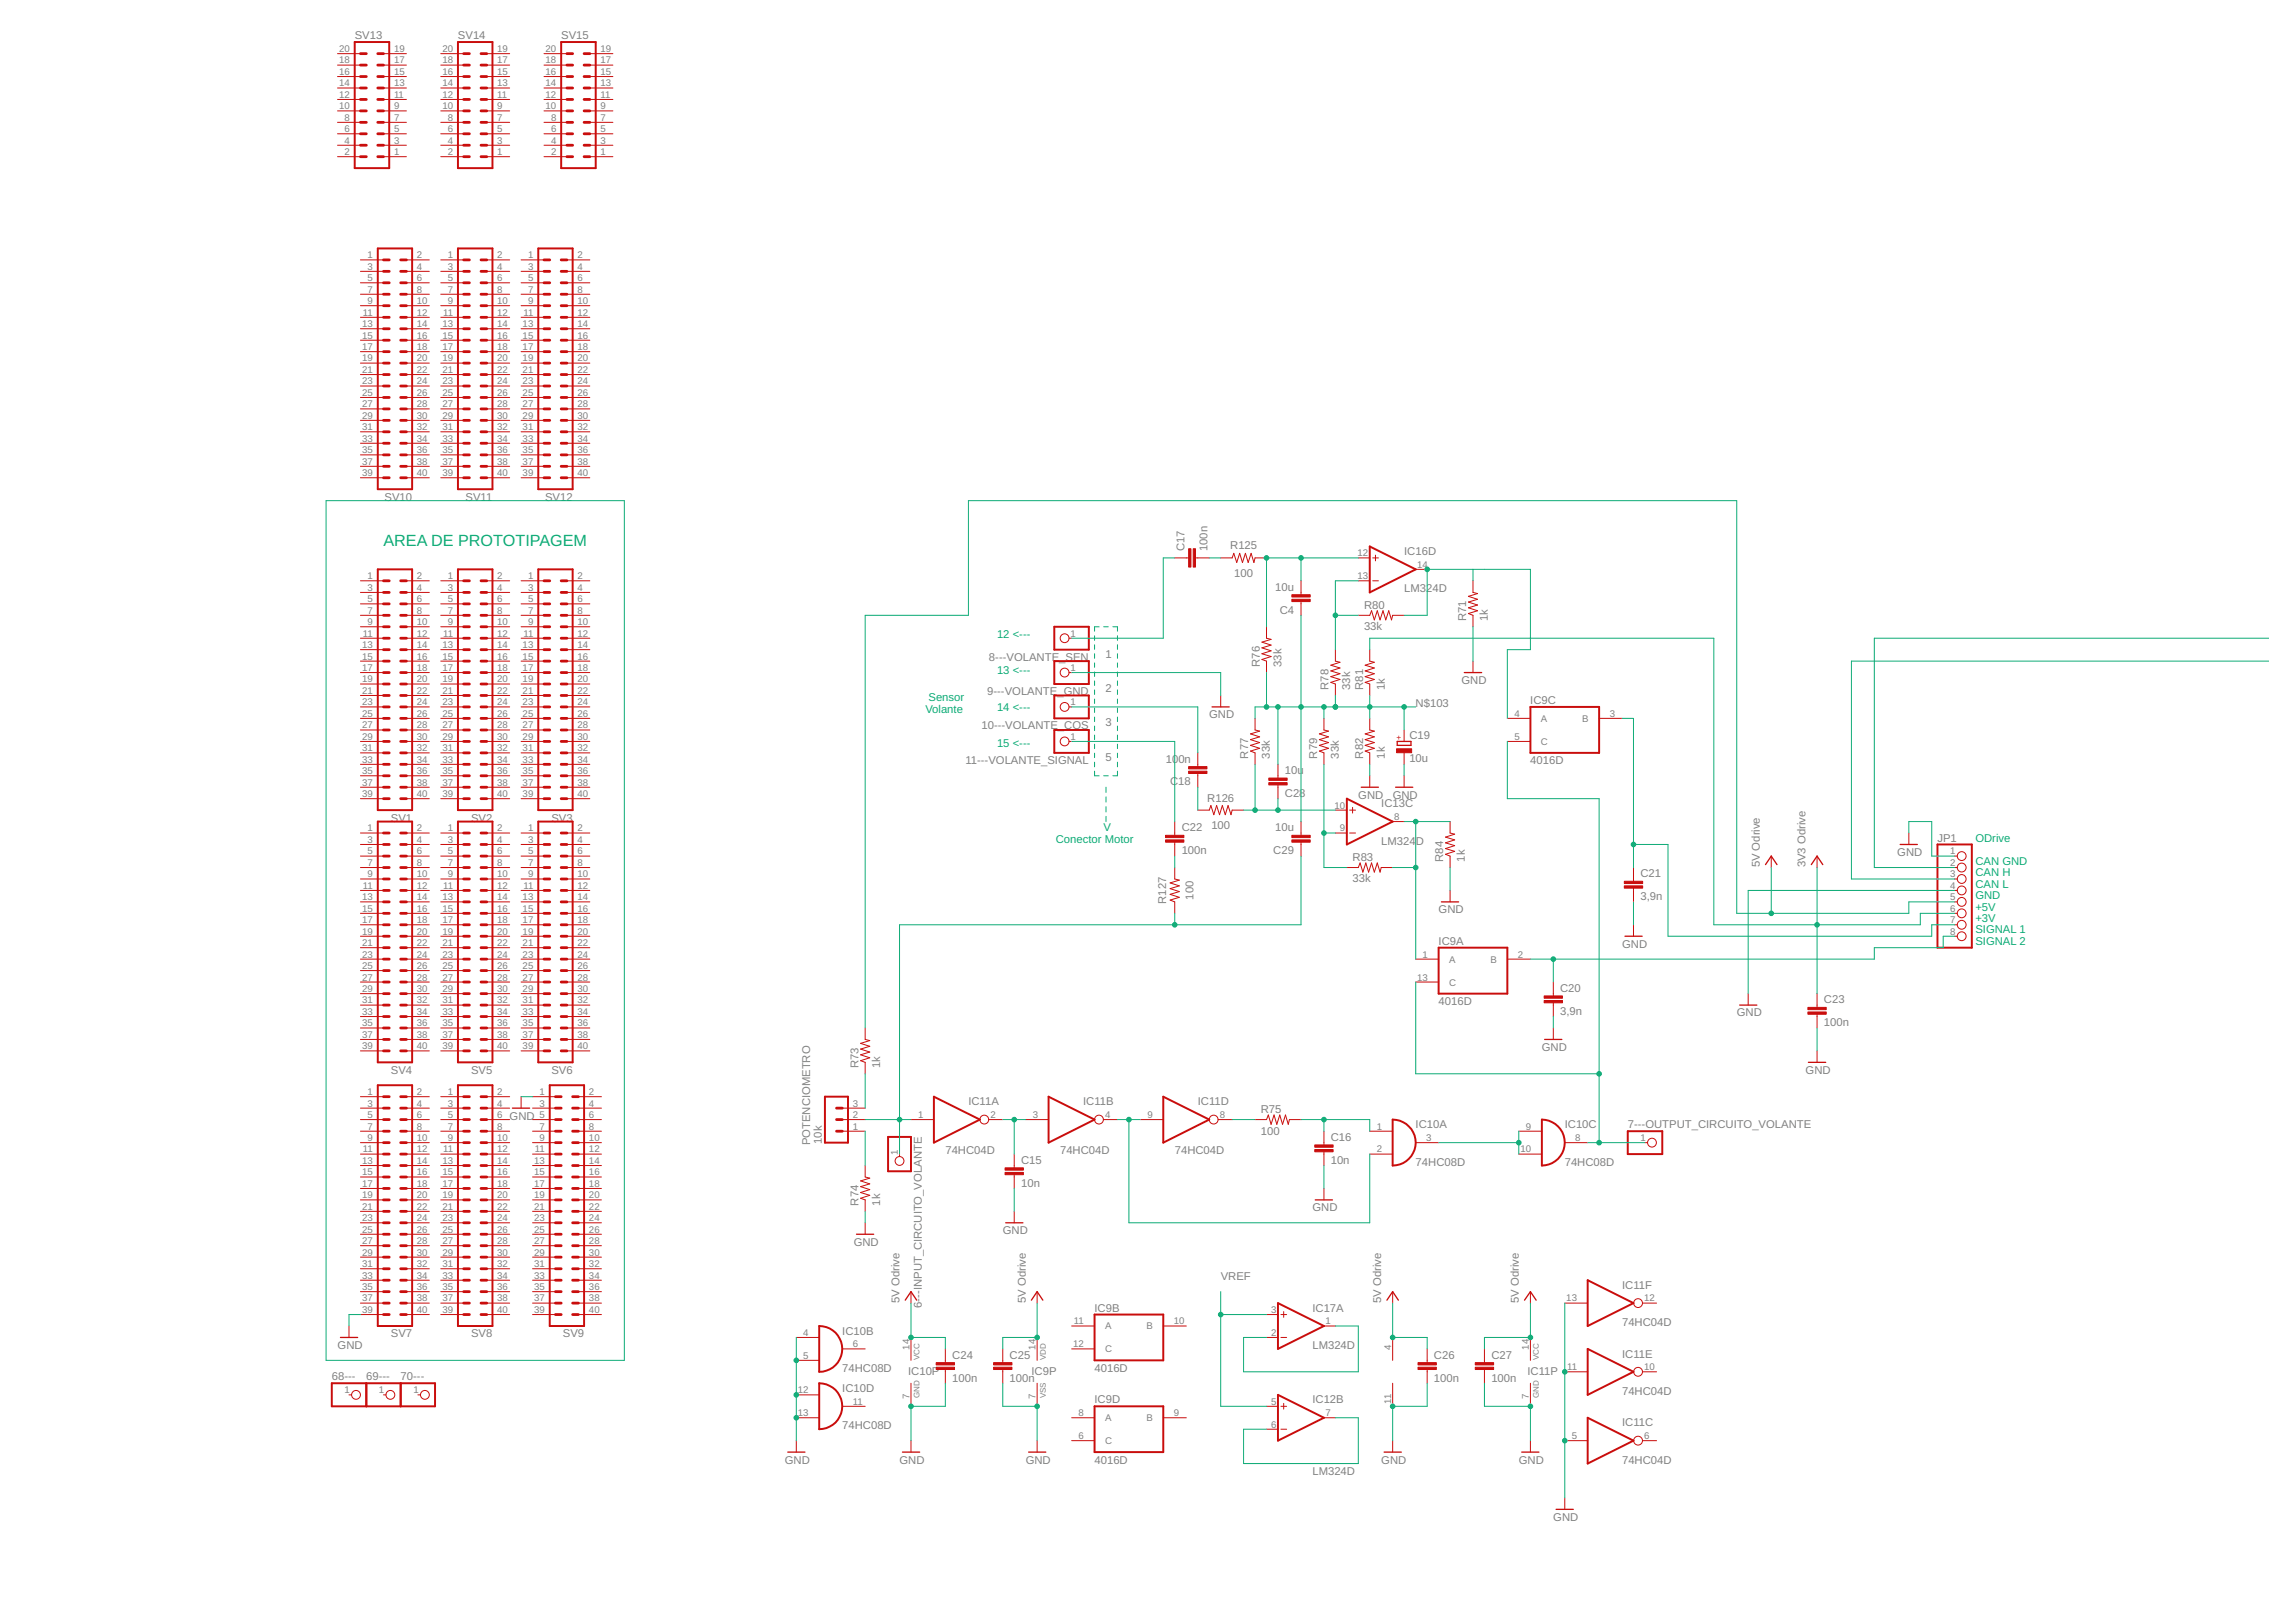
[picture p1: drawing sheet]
<svg xmlns="http://www.w3.org/2000/svg" width="297mm" height="210mm" viewBox="0 0 297 210" stroke-linecap="round" stroke-linejoin="round" font-family="sans-serif">
<defs><g id="words">
<text font-size="2.1" fill="#0dab76" x="49.6" y="70.7">AREA DE PROTOTIPAGEM</text>
<g font-size="1.5" fill="#808080">
<text x="45.9" y="5">SV13</text>
<text x="59.3" y="5">SV14</text>
<text x="72.6" y="5">SV15</text>
<text x="49.7" y="64.8">SV10</text>
<text x="60.2" y="64.8">SV11</text>
<text x="70.5" y="64.8">SV12</text>
<text x="153.2" y="71.3" transform="rotate(-90 153.2 71.3)">C17</text>
<text x="156.2" y="71.3" transform="rotate(-90 156.2 71.3)">100n</text>
<text x="159.2" y="71.1">R125</text>
<text x="181.7" y="71.8">IC16D</text>
<text x="159.7" y="74.6">100</text>
<text x="165" y="76.4">10u</text>
<text x="181.7" y="76.7">LM324D</text>
<text x="165.6" y="79.4">C4</text>
<text x="176.5" y="81.6">33k</text>
<text x="176.5" y="78.7">R80</text>
<text x="189.7" y="80.4" transform="rotate(-90 189.7 80.4)">R71</text>
<text x="192.5" y="80.4" transform="rotate(-90 192.5 80.4)">1k</text>
<text x="127.7" y="89.9">9---VOLANTE_GND</text>
<text x="127.9" y="85.5">8---VOLANTE_SEN</text>
<text x="143" y="85.1">1</text>
<text x="143" y="89.6">2</text>
<text x="163" y="86.3" transform="rotate(-90 163 86.3)">R76</text>
<text x="165.8" y="86.3" transform="rotate(-90 165.8 86.3)">33k</text>
<text x="171.9" y="89.3" transform="rotate(-90 171.9 89.3)">R78</text>
<text x="174.7" y="89.3" transform="rotate(-90 174.7 89.3)">33k</text>
<text x="176.3" y="89.3" transform="rotate(-90 176.3 89.3)">R81</text>
<text x="179.1" y="89.3" transform="rotate(-90 179.1 89.3)">1k</text>
<text x="189.1" y="88.5">GND</text>
<text x="127" y="94.4">10---VOLANTE_COS</text>
<text x="143" y="94">3</text>
<text x="156.4" y="93">GND</text>
<text x="182.3" y="95.7">C19</text>
<text x="183.1" y="91.5">N$103</text>
<text x="198" y="91.1">IC9C</text>
<text x="124.9" y="98.8">11---VOLANTE_SIGNAL</text>
<text x="143" y="98.5">5</text>
<text x="150.8" y="98.7">100n</text>
<text x="151.4" y="101.7">C18</text>
<text x="161.5" y="98.2" transform="rotate(-90 161.5 98.2)">R77</text>
<text x="164.3" y="98.2" transform="rotate(-90 164.3 98.2)">33k</text>
<text x="166.2" y="100.2">10u</text>
<text x="170.4" y="98.2" transform="rotate(-90 170.4 98.2)">R79</text>
<text x="173.2" y="98.2" transform="rotate(-90 173.2 98.2)">33k</text>
<text x="176.3" y="98.2" transform="rotate(-90 176.3 98.2)">R82</text>
<text x="179.1" y="98.2" transform="rotate(-90 179.1 98.2)">1k</text>
<text x="182.3" y="98.6">10u</text>
<text x="198" y="98.9">4016D</text>
<text x="50.6" y="106.3">SV1</text>
<text x="61" y="106.3">SV2</text>
<text x="71.3" y="106.3">SV3</text>
<text x="152.9" y="107.6">C22</text>
<text x="156.2" y="103.7">R126</text>
<text x="156.7" y="107.3">100</text>
<text x="165" y="107.6">10u</text>
<text x="166.2" y="103.1">C28</text>
<text x="175.7" y="103.4">GND</text>
<text x="178.7" y="104.5">IC13C</text>
<text x="180.2" y="103.4">GND</text>
<text x="152.9" y="110.6">100n</text>
<text x="164.7" y="110.6">C29</text>
<text x="175" y="111.4">R83</text>
<text x="178.7" y="109.3">LM324</text>
<text x="183.2" y="109.3">D</text>
<text x="186.7" y="111.5" transform="rotate(-90 186.7 111.5)">R84</text>
<text x="189.5" y="111.5" transform="rotate(-90 189.5 111.5)">1k</text>
<text x="212.2" y="113.5">C21</text>
<text x="227.7" y="112.3" transform="rotate(-90 227.7 112.3)">5V Odrive</text>
<text x="233.6" y="112.3" transform="rotate(-90 233.6 112.3)">3V3 Odrive</text>
<text x="245.5" y="110.8">GND</text>
<text x="250.7" y="108.9">JP1</text>
<text x="150.9" y="117" transform="rotate(-90 150.9 117)">R127</text>
<text x="154.4" y="116.4" transform="rotate(-90 154.4 116.4)">100</text>
<text x="175" y="114.2">33k</text>
<text x="186.1" y="118.2">GND</text>
<text x="212.2" y="116.5">3,9n</text>
<text x="186.1" y="122.3">IC9A</text>
<text x="209.9" y="122.6">GND</text>
<text x="186.1" y="130.1">4016D</text>
<text x="201.8" y="131.3">3,9n</text>
<text x="201.8" y="128.4">C20</text>
<text x="224.7" y="131.5">GND</text>
<text x="236" y="129.8">C23</text>
<text x="199.5" y="136">GND</text>
<text x="236" y="132.8">100n</text>
<text x="50.6" y="139">SV4</text>
<text x="61" y="139">SV5</text>
<text x="71.3" y="139">SV6</text>
<text x="111" y="138.2" transform="rotate(-90 111 138.2)">R73</text>
<text x="113.9" y="138.2" transform="rotate(-90 113.9 138.2)">1k</text>
<text x="125.3" y="143">IC11A</text>
<text x="140.1" y="143">IC11B</text>
<text x="155" y="143">IC11D</text>
<text x="233.6" y="139">GND</text>
<text x="65.9" y="144.9">GND</text>
<text x="104.8" y="148.2" transform="rotate(-90 104.8 148.2)">POTENCIOMETRO</text>
<text x="106.3" y="148" transform="rotate(-90 106.3 148)">10k</text>
<text x="122.3" y="149.3">74HC04D</text>
<text x="137.1" y="149.3">74HC04D</text>
<text x="152" y="149.3">74HC04D</text>
<text x="163.1" y="146.8">100</text>
<text x="163.1" y="144">R75</text>
<text x="172.2" y="147.6">C16</text>
<text x="183.1" y="146">IC10A</text>
<text x="202.4" y="146">IC10C</text>
<text x="210.6" y="146">7---OUTPUT_CIRCUITO_VOLANTE</text>
<text x="132.1" y="153.6">10n</text>
<text x="132.1" y="150.6">C15</text>
<text x="172.2" y="150.6">10n</text>
<text x="183.1" y="150.8">74HC08D</text>
<text x="202.4" y="150.8">74HC08D</text>
<text x="110.4" y="161.2">GND</text>
<text x="111" y="156" transform="rotate(-90 111 156)">R74</text>
<text x="113.9" y="156" transform="rotate(-90 113.9 156)">1k</text>
<text x="129.7" y="159.7">GND</text>
<text x="169.8" y="156.8">GND</text>
<text x="157.9" y="165.7">VREF</text>
<text x="209.9" y="166.8">IC11F</text>
<text x="50.6" y="173.1">SV7</text>
<text x="61" y="173.1">SV8</text>
<text x="72.8" y="173.1">SV9</text>
<text x="109" y="172.7">IC10B</text>
<text x="116.4" y="168.6" transform="rotate(-90 116.4 168.6)">5V Odrive</text>
<text x="119.3" y="169.2" transform="rotate(-90 119.3 169.2)">6---INPUT_CIRCUITO_VOLANTE</text>
<text x="132.7" y="168.6" transform="rotate(-90 132.7 168.6)">5V Odrive</text>
<text x="141.6" y="169.7">IC9B</text>
<text x="169.8" y="169.7">IC17A</text>
<text x="178.7" y="168.6" transform="rotate(-90 178.7 168.6)">5V Odrive</text>
<text x="196.5" y="168.6" transform="rotate(-90 196.5 168.6)">5V Odrive</text>
<text x="209.9" y="171.6">74HC04D</text>
<text x="42.9" y="178.6">68---</text>
<text x="43.7" y="174.6">GND</text>
<text x="47.4" y="178.6">69---</text>
<text x="51.8" y="178.6">70---</text>
<text x="109" y="177.5">74HC08D</text>
<text x="117.5" y="177.9">IC10P</text>
<text x="123.2" y="178.8">100n</text>
<text x="123.2" y="175.8">C24</text>
<text x="130.6" y="178.8">100n</text>
<text x="130.6" y="175.8">C25</text>
<text x="133.4" y="177.9">IC9P</text>
<text x="141.6" y="177.5">4016D</text>
<text x="169.8" y="174.6">LM324D</text>
<text x="185.5" y="178.8">100n</text>
<text x="185.5" y="175.8">C26</text>
<text x="192.9" y="178.8">100n</text>
<text x="192.9" y="175.8">C27</text>
<text x="197.6" y="177.9">IC11P</text>
<text x="209.9" y="175.7">IC11E</text>
<text x="109" y="184.9">74HC08D</text>
<text x="109" y="180.1">IC10D</text>
<text x="141.6" y="181.6">IC9D</text>
<text x="169.8" y="181.6">IC12B</text>
<text x="209.9" y="180.5">74HC04D</text>
<text x="209.9" y="184.6">IC11C</text>
<text x="101.5" y="189.4">GND</text>
<text x="116.4" y="189.4">GND</text>
<text x="132.7" y="189.4">GND</text>
<text x="141.6" y="189.4">4016D</text>
<text x="169.8" y="190.9">LM324D</text>
<text x="178.7" y="189.4">GND</text>
<text x="196.5" y="189.4">GND</text>
<text x="209.9" y="189.4">74HC04D</text>
<text x="200.9" y="196.8">GND</text>
</g>
<g font-size="1.5" fill="#0dab76">
<text x="129" y="82.6">12 &lt;---</text>
<text x="129" y="87.3">13 &lt;---</text>
<text x="119.7" y="92.2">Volante</text>
<text x="120.1" y="90.7">Sensor</text>
<text x="129" y="92">14 &lt;---</text>
<text x="129" y="96.7">15 &lt;---</text>
<text x="142.7" y="107.5">V</text>
<text x="136.6" y="109.1">Conector Motor</text>
<text x="255.6" y="108.9">ODrive</text>
<text x="255.6" y="113.4">CAN H</text>
<text x="255.6" y="111.9">CAN GND</text>
<text x="255.6" y="116.3">GND</text>
<text x="255.6" y="114.9">CAN L</text>
<text x="255.6" y="117.8">+5V</text>
<text x="255.6" y="119.3">+3V</text>
<text x="255.6" y="120.8">SIGNAL 1</text>
<text x="255.6" y="122.3">SIGNAL 2</text>
</g>
<g font-size="1.2" fill="#808080">
<text x="43.9" y="11.2">14</text>
<text x="43.9" y="9.7">16</text>
<text x="43.9" y="8.2">18</text>
<text x="43.9" y="6.7">20</text>
<text x="51" y="11.2">13</text>
<text x="51" y="9.7">15</text>
<text x="51" y="8.2">17</text>
<text x="51" y="6.7">19</text>
<text x="57.2" y="11.2">14</text>
<text x="57.2" y="9.7">16</text>
<text x="57.2" y="8.2">18</text>
<text x="57.2" y="6.7">20</text>
<text x="64.3" y="11.2">13</text>
<text x="64.3" y="9.7">15</text>
<text x="64.3" y="8.2">17</text>
<text x="64.3" y="6.7">19</text>
<text x="70.6" y="11.2">14</text>
<text x="70.6" y="9.7">16</text>
<text x="70.6" y="8.2">18</text>
<text x="70.6" y="6.7">20</text>
<text x="77.7" y="11.2">13</text>
<text x="77.7" y="9.7">15</text>
<text x="77.7" y="8.2">17</text>
<text x="77.7" y="6.7">19</text>
<text x="43.9" y="14.1">10</text>
<text x="43.9" y="12.7">12</text>
<text x="44.6" y="17.1">6</text>
<text x="44.6" y="15.6">8</text>
<text x="51" y="17.1">5</text>
<text x="51" y="15.6">7</text>
<text x="51" y="14.1">9</text>
<text x="51" y="12.7">11</text>
<text x="57.2" y="14.1">10</text>
<text x="57.2" y="12.7">12</text>
<text x="57.9" y="17.1">6</text>
<text x="57.9" y="15.6">8</text>
<text x="64.3" y="17.1">5</text>
<text x="64.3" y="15.6">7</text>
<text x="64.3" y="14.1">9</text>
<text x="64.3" y="12.7">11</text>
<text x="70.6" y="14.1">10</text>
<text x="70.6" y="12.7">12</text>
<text x="71.3" y="17.1">6</text>
<text x="71.3" y="15.6">8</text>
<text x="77.7" y="17.1">5</text>
<text x="77.7" y="15.6">7</text>
<text x="77.7" y="14.1">9</text>
<text x="77.7" y="12.7">11</text>
<text x="44.6" y="20.1">2</text>
<text x="44.6" y="18.6">4</text>
<text x="51" y="20.1">1</text>
<text x="51" y="18.6">3</text>
<text x="57.9" y="20.1">2</text>
<text x="57.9" y="18.6">4</text>
<text x="64.3" y="20.1">1</text>
<text x="64.3" y="18.6">3</text>
<text x="71.3" y="20.1">2</text>
<text x="71.3" y="18.6">4</text>
<text x="77.7" y="20.1">1</text>
<text x="77.7" y="18.6">3</text>
<text x="47.5" y="33.4">1</text>
<text x="47.5" y="34.9">3</text>
<text x="53.9" y="33.4">2</text>
<text x="53.9" y="34.9">4</text>
<text x="57.9" y="33.4">1</text>
<text x="57.9" y="34.9">3</text>
<text x="64.3" y="33.4">2</text>
<text x="64.3" y="34.9">4</text>
<text x="68.3" y="33.4">1</text>
<text x="68.3" y="34.9">3</text>
<text x="74.7" y="33.4">2</text>
<text x="74.7" y="34.9">4</text>
<text x="47" y="40.8">11</text>
<text x="47.5" y="36.4">5</text>
<text x="47.5" y="37.9">7</text>
<text x="47.5" y="39.4">9</text>
<text x="53.9" y="36.4">6</text>
<text x="53.9" y="37.9">8</text>
<text x="53.9" y="39.4">10</text>
<text x="53.9" y="40.8">12</text>
<text x="57.3" y="40.8">11</text>
<text x="57.9" y="36.4">5</text>
<text x="57.9" y="37.9">7</text>
<text x="57.9" y="39.4">9</text>
<text x="64.3" y="36.4">6</text>
<text x="64.3" y="37.9">8</text>
<text x="64.3" y="39.4">10</text>
<text x="64.3" y="40.8">12</text>
<text x="67.7" y="40.8">11</text>
<text x="68.3" y="36.4">5</text>
<text x="68.3" y="37.9">7</text>
<text x="68.3" y="39.4">9</text>
<text x="74.7" y="36.4">6</text>
<text x="74.7" y="37.9">8</text>
<text x="74.7" y="39.4">10</text>
<text x="74.7" y="40.8">12</text>
<text x="46.8" y="42.3">13</text>
<text x="46.8" y="43.8">15</text>
<text x="46.8" y="45.3">17</text>
<text x="46.8" y="46.8">19</text>
<text x="53.9" y="42.3">14</text>
<text x="53.9" y="43.8">16</text>
<text x="53.9" y="45.3">18</text>
<text x="53.9" y="46.8">20</text>
<text x="57.2" y="42.3">13</text>
<text x="57.2" y="43.8">15</text>
<text x="57.2" y="45.3">17</text>
<text x="57.2" y="46.8">19</text>
<text x="64.3" y="42.3">14</text>
<text x="64.3" y="43.8">16</text>
<text x="64.3" y="45.3">18</text>
<text x="64.3" y="46.8">20</text>
<text x="67.6" y="42.3">13</text>
<text x="67.6" y="43.8">15</text>
<text x="67.6" y="45.3">17</text>
<text x="67.6" y="46.8">19</text>
<text x="74.7" y="42.3">14</text>
<text x="74.7" y="43.8">16</text>
<text x="74.7" y="45.3">18</text>
<text x="74.7" y="46.8">20</text>
<text x="46.8" y="48.3">21</text>
<text x="46.8" y="49.7">23</text>
<text x="46.8" y="51.2">25</text>
<text x="46.8" y="52.7">27</text>
<text x="53.9" y="48.3">22</text>
<text x="53.9" y="49.7">24</text>
<text x="53.9" y="51.2">26</text>
<text x="53.9" y="52.7">28</text>
<text x="57.2" y="48.3">21</text>
<text x="57.2" y="49.7">23</text>
<text x="57.2" y="51.2">25</text>
<text x="57.2" y="52.7">27</text>
<text x="64.3" y="48.3">22</text>
<text x="64.3" y="49.7">24</text>
<text x="64.3" y="51.2">26</text>
<text x="64.3" y="52.7">28</text>
<text x="67.6" y="48.3">21</text>
<text x="67.6" y="49.7">23</text>
<text x="67.6" y="51.2">25</text>
<text x="67.6" y="52.7">27</text>
<text x="74.7" y="48.3">22</text>
<text x="74.7" y="49.7">24</text>
<text x="74.7" y="51.2">26</text>
<text x="74.7" y="52.7">28</text>
<text x="46.8" y="54.2">29</text>
<text x="46.8" y="55.7">31</text>
<text x="46.8" y="57.2">33</text>
<text x="46.8" y="58.6">35</text>
<text x="53.9" y="54.2">30</text>
<text x="53.9" y="55.7">32</text>
<text x="53.9" y="57.2">34</text>
<text x="53.9" y="58.6">36</text>
<text x="57.2" y="54.2">29</text>
<text x="57.2" y="55.7">31</text>
<text x="57.2" y="57.2">33</text>
<text x="57.2" y="58.6">35</text>
<text x="64.3" y="54.2">30</text>
<text x="64.3" y="55.7">32</text>
<text x="64.3" y="57.2">34</text>
<text x="64.3" y="58.6">36</text>
<text x="67.6" y="54.2">29</text>
<text x="67.6" y="55.7">31</text>
<text x="67.6" y="57.2">33</text>
<text x="67.6" y="58.6">35</text>
<text x="74.7" y="54.2">30</text>
<text x="74.7" y="55.7">32</text>
<text x="74.7" y="57.2">34</text>
<text x="74.7" y="58.6">36</text>
<text x="46.8" y="60.1">37</text>
<text x="46.8" y="61.6">39</text>
<text x="53.9" y="60.1">38</text>
<text x="53.9" y="61.6">40</text>
<text x="57.2" y="60.1">37</text>
<text x="57.2" y="61.6">39</text>
<text x="64.3" y="60.1">38</text>
<text x="64.3" y="61.6">40</text>
<text x="67.6" y="60.1">37</text>
<text x="67.6" y="61.6">39</text>
<text x="74.7" y="60.1">38</text>
<text x="74.7" y="61.6">40</text>
<text x="175.6" y="72">12</text>
<text x="47.5" y="75">1</text>
<text x="47.5" y="76.4">3</text>
<text x="47.5" y="77.9">5</text>
<text x="53.9" y="75">2</text>
<text x="53.9" y="76.4">4</text>
<text x="53.9" y="77.9">6</text>
<text x="57.9" y="75">1</text>
<text x="57.9" y="76.4">3</text>
<text x="57.9" y="77.9">5</text>
<text x="64.3" y="75">2</text>
<text x="64.3" y="76.4">4</text>
<text x="64.3" y="77.9">6</text>
<text x="68.3" y="75">1</text>
<text x="68.3" y="76.4">3</text>
<text x="68.3" y="77.9">5</text>
<text x="74.7" y="75">2</text>
<text x="74.7" y="76.4">4</text>
<text x="74.7" y="77.9">6</text>
<text x="175.6" y="75">13</text>
<text x="183.4" y="73.5">14</text>
<text x="46.8" y="83.9">13</text>
<text x="47" y="82.4">11</text>
<text x="47.5" y="79.4">7</text>
<text x="47.5" y="80.9">9</text>
<text x="53.9" y="79.4">8</text>
<text x="53.9" y="80.9">10</text>
<text x="53.9" y="82.4">12</text>
<text x="53.9" y="83.9">14</text>
<text x="57.2" y="83.9">13</text>
<text x="57.3" y="82.4">11</text>
<text x="57.9" y="79.4">7</text>
<text x="57.9" y="80.9">9</text>
<text x="64.3" y="79.4">8</text>
<text x="64.3" y="80.9">10</text>
<text x="64.3" y="82.4">12</text>
<text x="64.3" y="83.9">14</text>
<text x="67.6" y="83.9">13</text>
<text x="67.7" y="82.4">11</text>
<text x="68.3" y="79.4">7</text>
<text x="68.3" y="80.9">9</text>
<text x="74.7" y="79.4">8</text>
<text x="74.7" y="80.9">10</text>
<text x="74.7" y="82.4">12</text>
<text x="74.7" y="83.9">14</text>
<text x="138.5" y="82.4">1</text>
<text x="46.8" y="85.3">15</text>
<text x="46.8" y="86.8">17</text>
<text x="46.8" y="88.3">19</text>
<text x="46.8" y="89.8">21</text>
<text x="53.9" y="85.3">16</text>
<text x="53.9" y="86.8">18</text>
<text x="53.9" y="88.3">20</text>
<text x="53.9" y="89.8">22</text>
<text x="57.2" y="85.3">15</text>
<text x="57.2" y="86.8">17</text>
<text x="57.2" y="88.3">19</text>
<text x="57.2" y="89.8">21</text>
<text x="64.3" y="85.3">16</text>
<text x="64.3" y="86.8">18</text>
<text x="64.3" y="88.3">20</text>
<text x="64.3" y="89.8">22</text>
<text x="67.6" y="85.3">15</text>
<text x="67.6" y="86.8">17</text>
<text x="67.6" y="88.3">19</text>
<text x="67.6" y="89.8">21</text>
<text x="74.7" y="85.3">16</text>
<text x="74.7" y="86.8">18</text>
<text x="74.7" y="88.3">20</text>
<text x="74.7" y="89.8">22</text>
<text x="138.5" y="86.8">1</text>
<text x="46.8" y="91.3">23</text>
<text x="46.8" y="92.8">25</text>
<text x="46.8" y="94.3">27</text>
<text x="46.8" y="95.7">29</text>
<text x="53.9" y="91.3">24</text>
<text x="53.9" y="92.8">26</text>
<text x="53.9" y="94.3">28</text>
<text x="53.9" y="95.7">30</text>
<text x="57.2" y="91.3">23</text>
<text x="57.2" y="92.8">25</text>
<text x="57.2" y="94.3">27</text>
<text x="57.2" y="95.7">29</text>
<text x="64.3" y="91.3">24</text>
<text x="64.3" y="92.8">26</text>
<text x="64.3" y="94.3">28</text>
<text x="64.3" y="95.7">30</text>
<text x="67.6" y="91.3">23</text>
<text x="67.6" y="92.8">25</text>
<text x="67.6" y="94.3">27</text>
<text x="67.6" y="95.7">29</text>
<text x="74.7" y="91.3">24</text>
<text x="74.7" y="92.8">26</text>
<text x="74.7" y="94.3">28</text>
<text x="74.7" y="95.7">30</text>
<text x="138.5" y="91.3">1</text>
<text x="138.5" y="95.7">1</text>
<text x="195.9" y="92.8">4</text>
<text x="195.9" y="95.7">5</text>
<text x="199.3" y="93.4">A</text>
<text x="204.7" y="93.4">B</text>
<text x="208.2" y="92.8">3</text>
<text x="46.8" y="97.2">31</text>
<text x="46.8" y="98.7">33</text>
<text x="46.8" y="100.2">35</text>
<text x="46.8" y="101.7">37</text>
<text x="53.9" y="97.2">32</text>
<text x="53.9" y="98.7">34</text>
<text x="53.9" y="100.2">36</text>
<text x="53.9" y="101.7">38</text>
<text x="57.2" y="97.2">31</text>
<text x="57.2" y="98.7">33</text>
<text x="57.2" y="100.2">35</text>
<text x="57.2" y="101.7">37</text>
<text x="64.3" y="97.2">32</text>
<text x="64.3" y="98.7">34</text>
<text x="64.3" y="100.2">36</text>
<text x="64.3" y="101.7">38</text>
<text x="67.6" y="97.2">31</text>
<text x="67.6" y="98.7">33</text>
<text x="67.6" y="100.2">35</text>
<text x="67.6" y="101.7">37</text>
<text x="74.7" y="97.2">32</text>
<text x="74.7" y="98.7">34</text>
<text x="74.7" y="100.2">36</text>
<text x="74.7" y="101.7">38</text>
<text x="199.3" y="96.4">C</text>
<text x="46.8" y="103.2">39</text>
<text x="47.5" y="107.6">1</text>
<text x="53.9" y="103.2">40</text>
<text x="53.9" y="107.6">2</text>
<text x="57.2" y="103.2">39</text>
<text x="57.9" y="107.6">1</text>
<text x="64.3" y="103.2">40</text>
<text x="64.3" y="107.6">2</text>
<text x="67.6" y="103.2">39</text>
<text x="68.3" y="107.6">1</text>
<text x="74.7" y="103.2">40</text>
<text x="74.7" y="107.6">2</text>
<text x="172.6" y="104.6">10</text>
<text x="173.3" y="107.6">9</text>
<text x="180.4" y="106.1">8</text>
<text x="47.5" y="109.1">3</text>
<text x="47.5" y="110.6">5</text>
<text x="47.5" y="112.1">7</text>
<text x="47.5" y="113.5">9</text>
<text x="53.9" y="109.1">4</text>
<text x="53.9" y="110.6">6</text>
<text x="53.9" y="112.1">8</text>
<text x="53.9" y="113.5">10</text>
<text x="57.9" y="109.1">3</text>
<text x="57.9" y="110.6">5</text>
<text x="57.9" y="112.1">7</text>
<text x="57.9" y="113.5">9</text>
<text x="64.3" y="109.1">4</text>
<text x="64.3" y="110.6">6</text>
<text x="64.3" y="112.1">8</text>
<text x="64.3" y="113.5">10</text>
<text x="68.3" y="109.1">3</text>
<text x="68.3" y="110.6">5</text>
<text x="68.3" y="112.1">7</text>
<text x="68.3" y="113.5">9</text>
<text x="74.7" y="109.1">4</text>
<text x="74.7" y="110.6">6</text>
<text x="74.7" y="112.1">8</text>
<text x="74.7" y="113.5">10</text>
<text x="252.3" y="110.6">1</text>
<text x="252.3" y="112.1">2</text>
<text x="252.3" y="113.5">3</text>
<text x="46.8" y="116.5">13</text>
<text x="46.8" y="118">15</text>
<text x="46.8" y="119.5">17</text>
<text x="47" y="115">11</text>
<text x="53.9" y="115">12</text>
<text x="53.9" y="116.5">14</text>
<text x="53.9" y="118">16</text>
<text x="53.9" y="119.5">18</text>
<text x="57.2" y="116.5">13</text>
<text x="57.2" y="118">15</text>
<text x="57.2" y="119.5">17</text>
<text x="57.3" y="115">11</text>
<text x="64.3" y="115">12</text>
<text x="64.3" y="116.5">14</text>
<text x="64.3" y="118">16</text>
<text x="64.3" y="119.5">18</text>
<text x="67.6" y="116.5">13</text>
<text x="67.6" y="118">15</text>
<text x="67.6" y="119.5">17</text>
<text x="67.7" y="115">11</text>
<text x="74.7" y="115">12</text>
<text x="74.7" y="116.5">14</text>
<text x="74.7" y="118">16</text>
<text x="74.7" y="119.5">18</text>
<text x="252.3" y="115">4</text>
<text x="252.3" y="116.5">5</text>
<text x="252.3" y="118">6</text>
<text x="252.3" y="119.5">7</text>
<text x="46.8" y="121">19</text>
<text x="46.8" y="122.4">21</text>
<text x="46.8" y="123.9">23</text>
<text x="46.8" y="125.4">25</text>
<text x="53.9" y="121">20</text>
<text x="53.9" y="122.4">22</text>
<text x="53.9" y="123.9">24</text>
<text x="53.9" y="125.4">26</text>
<text x="57.2" y="121">19</text>
<text x="57.2" y="122.4">21</text>
<text x="57.2" y="123.9">23</text>
<text x="57.2" y="125.4">25</text>
<text x="64.3" y="121">20</text>
<text x="64.3" y="122.4">22</text>
<text x="64.3" y="123.9">24</text>
<text x="64.3" y="125.4">26</text>
<text x="67.6" y="121">19</text>
<text x="67.6" y="122.4">21</text>
<text x="67.6" y="123.9">23</text>
<text x="67.6" y="125.4">25</text>
<text x="74.7" y="121">20</text>
<text x="74.7" y="122.4">22</text>
<text x="74.7" y="123.9">24</text>
<text x="74.7" y="125.4">26</text>
<text x="184" y="123.9">1</text>
<text x="187.5" y="124.6">A</text>
<text x="192.8" y="124.6">B</text>
<text x="196.4" y="123.9">2</text>
<text x="252.3" y="121">8</text>
<text x="46.8" y="126.9">27</text>
<text x="46.8" y="128.4">29</text>
<text x="46.8" y="129.9">31</text>
<text x="46.8" y="131.3">33</text>
<text x="53.9" y="126.9">28</text>
<text x="53.9" y="128.4">30</text>
<text x="53.9" y="129.9">32</text>
<text x="53.9" y="131.3">34</text>
<text x="57.2" y="126.9">27</text>
<text x="57.2" y="128.4">29</text>
<text x="57.2" y="129.9">31</text>
<text x="57.2" y="131.3">33</text>
<text x="64.3" y="126.9">28</text>
<text x="64.3" y="128.4">30</text>
<text x="64.3" y="129.9">32</text>
<text x="64.3" y="131.3">34</text>
<text x="67.6" y="126.9">27</text>
<text x="67.6" y="128.4">29</text>
<text x="67.6" y="129.9">31</text>
<text x="67.6" y="131.3">33</text>
<text x="74.7" y="126.9">28</text>
<text x="74.7" y="128.4">30</text>
<text x="74.7" y="129.9">32</text>
<text x="74.7" y="131.3">34</text>
<text x="183.4" y="126.9">13</text>
<text x="187.5" y="127.5">C</text>
<text x="46.8" y="132.8">35</text>
<text x="46.8" y="134.3">37</text>
<text x="46.8" y="135.8">39</text>
<text x="53.9" y="132.8">36</text>
<text x="53.9" y="134.3">38</text>
<text x="53.9" y="135.8">40</text>
<text x="57.2" y="132.8">35</text>
<text x="57.2" y="134.3">37</text>
<text x="57.2" y="135.8">39</text>
<text x="64.3" y="132.8">36</text>
<text x="64.3" y="134.3">38</text>
<text x="64.3" y="135.8">40</text>
<text x="67.6" y="132.8">35</text>
<text x="67.6" y="134.3">37</text>
<text x="67.6" y="135.8">39</text>
<text x="74.7" y="132.8">36</text>
<text x="74.7" y="134.3">38</text>
<text x="74.7" y="135.8">40</text>
<text x="47.5" y="141.7">1</text>
<text x="47.5" y="143.2">3</text>
<text x="53.9" y="141.7">2</text>
<text x="53.9" y="143.2">4</text>
<text x="57.9" y="141.7">1</text>
<text x="57.9" y="143.2">3</text>
<text x="64.3" y="141.7">2</text>
<text x="64.3" y="143.2">4</text>
<text x="69.8" y="141.7">1</text>
<text x="69.8" y="143.2">3</text>
<text x="76.2" y="141.7">2</text>
<text x="76.2" y="143.2">4</text>
<text x="110.3" y="143.2">3</text>
<text x="47" y="149.1">11</text>
<text x="47.5" y="144.7">5</text>
<text x="47.5" y="146.2">7</text>
<text x="47.5" y="147.7">9</text>
<text x="53.9" y="144.7">6</text>
<text x="53.9" y="146.2">8</text>
<text x="53.9" y="147.7">10</text>
<text x="53.9" y="149.1">12</text>
<text x="57.3" y="149.1">11</text>
<text x="57.9" y="144.7">5</text>
<text x="57.9" y="146.2">7</text>
<text x="57.9" y="147.7">9</text>
<text x="64.3" y="144.7">6</text>
<text x="64.3" y="146.2">8</text>
<text x="64.3" y="147.7">10</text>
<text x="64.3" y="149.1">12</text>
<text x="69.2" y="149.1">11</text>
<text x="69.8" y="144.7">5</text>
<text x="69.8" y="146.2">7</text>
<text x="69.8" y="147.7">9</text>
<text x="76.2" y="144.7">6</text>
<text x="76.2" y="146.2">8</text>
<text x="76.2" y="147.7">10</text>
<text x="76.2" y="149.1">12</text>
<text x="110.3" y="146.2">1</text>
<text x="110.3" y="144.7">2</text>
<text x="116.2" y="149.5" transform="rotate(-90 116.2 149.5)">1</text>
<text x="118.8" y="144.7">1</text>
<text x="128.1" y="144.7">2</text>
<text x="133.6" y="144.7">3</text>
<text x="143" y="144.7">4</text>
<text x="148.4" y="144.7">9</text>
<text x="157.8" y="144.7">8</text>
<text x="178.1" y="146.2">1</text>
<text x="178.1" y="149.1">2</text>
<text x="184.5" y="147.7">3</text>
<text x="196.7" y="149.1">10</text>
<text x="197.4" y="146.2">9</text>
<text x="203.8" y="147.7">8</text>
<text x="212.2" y="147.7">1</text>
<text x="46.8" y="150.6">13</text>
<text x="46.8" y="152.1">15</text>
<text x="46.8" y="153.6">17</text>
<text x="46.8" y="155.1">19</text>
<text x="53.9" y="150.6">14</text>
<text x="53.9" y="152.1">16</text>
<text x="53.9" y="153.6">18</text>
<text x="53.9" y="155.1">20</text>
<text x="57.2" y="150.6">13</text>
<text x="57.2" y="152.1">15</text>
<text x="57.2" y="153.6">17</text>
<text x="57.2" y="155.1">19</text>
<text x="64.3" y="150.6">14</text>
<text x="64.3" y="152.1">16</text>
<text x="64.3" y="153.6">18</text>
<text x="64.3" y="155.1">20</text>
<text x="69.1" y="150.6">13</text>
<text x="69.1" y="152.1">15</text>
<text x="69.1" y="153.6">17</text>
<text x="69.1" y="155.1">19</text>
<text x="76.2" y="150.6">14</text>
<text x="76.2" y="152.1">16</text>
<text x="76.2" y="153.6">18</text>
<text x="76.2" y="155.1">20</text>
<text x="46.8" y="156.6">21</text>
<text x="46.8" y="158">23</text>
<text x="46.8" y="159.5">25</text>
<text x="46.8" y="161">27</text>
<text x="53.9" y="156.6">22</text>
<text x="53.9" y="158">24</text>
<text x="53.9" y="159.5">26</text>
<text x="53.9" y="161">28</text>
<text x="57.2" y="156.6">21</text>
<text x="57.2" y="158">23</text>
<text x="57.2" y="159.5">25</text>
<text x="57.2" y="161">27</text>
<text x="64.3" y="156.6">22</text>
<text x="64.3" y="158">24</text>
<text x="64.3" y="159.5">26</text>
<text x="64.3" y="161">28</text>
<text x="69.1" y="156.6">21</text>
<text x="69.1" y="158">23</text>
<text x="69.1" y="159.5">25</text>
<text x="69.1" y="161">27</text>
<text x="76.2" y="156.6">22</text>
<text x="76.2" y="158">24</text>
<text x="76.2" y="159.5">26</text>
<text x="76.2" y="161">28</text>
<text x="46.8" y="162.5">29</text>
<text x="46.8" y="164">31</text>
<text x="46.8" y="165.5">33</text>
<text x="46.8" y="166.9">35</text>
<text x="53.9" y="162.5">30</text>
<text x="53.9" y="164">32</text>
<text x="53.9" y="165.5">34</text>
<text x="53.9" y="166.9">36</text>
<text x="57.2" y="162.5">29</text>
<text x="57.2" y="164">31</text>
<text x="57.2" y="165.5">33</text>
<text x="57.2" y="166.9">35</text>
<text x="64.3" y="162.5">30</text>
<text x="64.3" y="164">32</text>
<text x="64.3" y="165.5">34</text>
<text x="64.3" y="166.9">36</text>
<text x="69.1" y="162.5">29</text>
<text x="69.1" y="164">31</text>
<text x="69.1" y="165.5">33</text>
<text x="69.1" y="166.9">35</text>
<text x="76.2" y="162.5">30</text>
<text x="76.2" y="164">32</text>
<text x="76.2" y="165.5">34</text>
<text x="76.2" y="166.9">36</text>
<text x="46.8" y="168.4">37</text>
<text x="46.8" y="169.9">39</text>
<text x="53.9" y="168.4">38</text>
<text x="53.9" y="169.9">40</text>
<text x="57.2" y="168.4">37</text>
<text x="57.2" y="169.9">39</text>
<text x="64.3" y="168.4">38</text>
<text x="64.3" y="169.9">40</text>
<text x="69.1" y="168.4">37</text>
<text x="69.1" y="169.9">39</text>
<text x="76.2" y="168.4">38</text>
<text x="76.2" y="169.9">40</text>
<text x="103.9" y="172.9">4</text>
<text x="138.9" y="171.4">11</text>
<text x="143" y="172">A</text>
<text x="148.3" y="172">B</text>
<text x="151.9" y="171.4">10</text>
<text x="164.4" y="172.9">2</text>
<text x="164.4" y="169.9">3</text>
<text x="171.5" y="171.4">1</text>
<text x="202.6" y="168.4">13</text>
<text x="212.7" y="168.4">12</text>
<text x="103.9" y="175.8">5</text>
<text x="110.3" y="174.4">6</text>
<text x="117.7" y="174.7" transform="rotate(-90 117.7 174.7)">14</text>
<text x="134" y="174.7" transform="rotate(-90 134 174.7)">14</text>
<text x="138.8" y="174.4">12</text>
<text x="143" y="175">C</text>
<text x="180" y="174.7" transform="rotate(-90 180 174.7)">4</text>
<text x="197.8" y="174.7" transform="rotate(-90 197.8 174.7)">14</text>
<text x="202.7" y="177.3">11</text>
<text x="212.7" y="177.3">10</text>
<text x="44.6" y="180.3">1</text>
<text x="49" y="180.3">1</text>
<text x="53.5" y="180.3">1</text>
<text x="103.2" y="180.3">12</text>
<text x="103.2" y="183.3">13</text>
<text x="110.3" y="181.8">11</text>
<text x="117.7" y="181.1" transform="rotate(-90 117.7 181.1)">7</text>
<text x="134" y="181.1" transform="rotate(-90 134 181.1)">7</text>
<text x="139.5" y="183.3">8</text>
<text x="143" y="183.9">A</text>
<text x="148.3" y="183.9">B</text>
<text x="151.9" y="183.3">9</text>
<text x="164.4" y="184.7">6</text>
<text x="164.4" y="181.8">5</text>
<text x="171.5" y="183.3">7</text>
<text x="180" y="181.7" transform="rotate(-90 180 181.7)">11</text>
<text x="197.8" y="181.1" transform="rotate(-90 197.8 181.1)">7</text>
<text x="139.5" y="186.2">6</text>
<text x="143" y="186.9">C</text>
<text x="203.3" y="186.2">5</text>
<text x="212.7" y="186.2">6</text>
</g>
<text font-size="1" fill="#c90d0c" x="181.3" y="95.7" transform="rotate(-90 181.3 95.7)">+</text>
<g font-size="1" fill="#808080">
<text x="119" y="176" transform="rotate(-90 119 176)">VCC</text>
<text x="135.3" y="176" transform="rotate(-90 135.3 176)">VDD</text>
<text x="199.1" y="176" transform="rotate(-90 199.1 176)">VCC</text>
<text x="119" y="180.9" transform="rotate(-90 119 180.9)">GND</text>
<text x="135.3" y="180.9" transform="rotate(-90 135.3 180.9)">VSS</text>
<text x="199.1" y="180.9" transform="rotate(-90 199.1 180.9)">GND</text>
</g>
</g></defs>
<g fill="none" stroke="#c90d0c" stroke-width=".25">
<path d="M45.9 5.4h4.5v16.4h-4.5zM59.2 5.4h4.5v16.4h-4.5zM72.6 5.4h4.5v16.4h-4.5zM48.9 32.2h4.4v31.1h-4.4zM59.2 32.2h4.5v31.1h-4.5zM69.6 32.2h4.5v31.1h-4.5zM48.9 73.7h4.4v31.1h-4.4zM59.2 73.7h4.5v31.1h-4.5zM69.6 73.7h4.5v31.1h-4.5zM177.2 70.7l6 3-6 3zM136.4 94.5h4.5v2.9h-4.5zM136.4 81.1h4.5v3h-4.5z"/>
<path d="M136.4 85.6h4.5v2.9h-4.5zM136.4 90h4.5v3h-4.5zM198 91.5h8.9v5.9h-8.9zM48.9 106.3h4.4v31.2h-4.4zM59.2 106.3h4.5v31.2h-4.5zM69.6 106.3h4.5v31.2h-4.5zM174.2 103.4l6 2.9-6 3zM250.7 109.3h4.4v13.3h-4.4zM186.1 122.6h8.9v6h-8.9zM48.9 140.4h4.4v31.2h-4.4zM59.2 140.4h4.5v31.2h-4.5zM71.1 140.4h4.5v31.2h-4.5z"/>
<path d="M106.7 141.9h3v6h-3zM114.9 147.1h3v4.5h-3zM120.8 141.9l6 3-6 3zM135.7 141.9l5.9 3-5.9 3zM150.5 141.9l5.9 3-5.9 3zM180.2 144.9a2.97 2.97 0 0 1 3 3 2.97 2.97 0 0 1-3 2.9zM199.5 144.9a2.97 2.97 0 0 1 2.9 3 2.97 2.97 0 0 1-2.9 2.9zM210.6 146.4h4.5v3h-4.5zM42.9 179h13.4v3h-13.4zM47.4 179v3M51.8 179v3M106 171.6a2.96 2.96 0 0 1 3 3 2.96 2.96 0 0 1-3 2.9z"/>
<path d="M106 179a2.97 2.97 0 0 1 3 3 2.97 2.97 0 0 1-3 3zM141.6 170.1h8.9v5.9h-8.9zM165.3 168.6l6 3-6 3zM205.4 165.7l5.9 2.9-5.9 3zM205.4 174.6l5.9 2.9-5.9 3zM141.6 182h8.9v5.9h-8.9zM165.3 180.5l6 3-6 2.9zM205.4 183.5l5.9 2.9-5.9 3z"/>
</g>
<g fill="none" stroke="#c90d0c" stroke-width=".13">
<path d="M43.7 18.8h2.9M43.7 17.3h2.9M43.7 15.8h2.9M43.7 14.4h2.9M43.7 12.9h2.9M43.7 11.4h2.9M43.7 9.9h2.9M43.7 8.4h2.9M43.7 6.9h2.9M49.6 18.8h3M49.6 17.3h3M49.6 15.8h3"/>
<path d="M49.6 14.4h3M49.6 12.9h3M49.6 11.4h3M49.6 9.9h3M49.6 8.4h3M49.6 6.9h3M57 18.8h3M57 17.3h3M57 15.8h3M57 14.4h3M57 12.9h3M57 11.4h3"/>
<path d="M57 9.9h3M57 8.4h3M57 6.9h3M63 18.8h2.9M63 17.3h2.9M63 15.8h2.9M63 14.4h2.9M63 12.9h2.9M63 11.4h2.9M63 9.9h2.9M63 8.4h2.9M63 6.9h2.9"/>
<path d="M70.4 18.8h2.9M70.4 17.3h2.9M70.4 15.8h2.9M70.4 14.4h2.9M70.4 12.9h2.9M70.4 11.4h2.9M70.4 9.9h2.9M70.4 8.4h2.9M70.4 6.9h2.9M76.3 18.8h3M76.3 17.3h3M76.3 15.8h3"/>
<path d="M76.3 14.4h3M76.3 12.9h3M76.3 11.4h3M76.3 9.9h3M76.3 8.4h3M76.3 6.9h3M43.7 20.3h2.9M46.6 33.6h3M46.6 35.1h3M46.6 36.6h3M46.6 38.1h3M46.6 39.6h3"/>
<path d="M49.6 20.3h3M52.6 33.6h2.9M52.6 35.1h2.9M52.6 36.6h2.9M52.6 38.1h2.9M52.6 39.6h2.9M57 33.6h3M57 35.1h3M57 36.6h3M57 38.1h3M57 39.6h3M57 20.3h3"/>
<path d="M63 33.6h2.9M63 35.1h2.9M63 36.6h2.9M63 38.1h2.9M63 39.6h2.9M63 20.3h2.9M67.4 33.6h3M67.4 35.1h3M67.4 36.6h3M67.4 38.1h3M67.4 39.6h3M70.4 20.3h2.9"/>
<path d="M73.3 33.6h3M73.3 35.1h3M73.3 36.6h3M73.3 38.1h3M73.3 39.6h3M76.3 20.3h3M46.6 41.1h3M46.6 42.5h3M46.6 44h3M46.6 45.5h3M46.6 47h3M46.6 48.5h3"/>
<path d="M46.6 50h3M46.6 51.4h3M46.6 52.9h3M46.6 54.4h3M46.6 55.9h3M46.6 57.4h3M46.6 58.9h3M52.6 41.1h2.9M52.6 42.5h2.9M52.6 44h2.9M52.6 45.5h2.9M52.6 47h2.9"/>
<path d="M52.6 48.5h2.9M52.6 50h2.9M52.6 51.4h2.9M52.6 52.9h2.9M52.6 54.4h2.9M52.6 55.9h2.9M52.6 57.4h2.9M52.6 58.9h2.9M57 41.1h3M57 42.5h3M57 44h3M57 45.5h3"/>
<path d="M57 47h3M57 48.5h3M57 50h3M57 51.4h3M57 52.9h3M57 54.4h3M57 55.9h3M57 57.4h3M57 58.9h3M63 41.1h2.9M63 42.5h2.9M63 44h2.9"/>
<path d="M63 45.5h2.9M63 47h2.9M63 48.5h2.9M63 50h2.9M63 51.4h2.9M63 52.9h2.9M63 54.4h2.9M63 55.9h2.9M63 57.4h2.9M63 58.9h2.9M67.4 41.1h3M67.4 42.5h3"/>
<path d="M67.4 44h3M67.4 45.5h3M67.4 47h3M67.4 48.5h3M67.4 50h3M67.4 51.4h3M67.4 52.9h3M67.4 54.4h3M67.4 55.9h3M67.4 57.4h3M67.4 58.9h3M73.3 41.1h3"/>
<path d="M73.3 42.5h3M73.3 44h3M73.3 45.5h3M73.3 47h3M73.3 48.5h3M73.3 50h3M73.3 51.4h3M73.3 52.9h3M73.3 54.4h3M73.3 55.9h3M73.3 57.4h3M73.3 58.9h3"/>
<path d="M46.6 79.6h3M46.6 75.2h3M46.6 76.7h3M46.6 78.1h3M46.6 60.3h3M46.6 61.8h3M52.6 79.6h2.9M52.6 75.2h2.9M52.6 76.7h2.9M52.6 78.1h2.9M52.6 60.3h2.9M52.6 61.8h2.9"/>
<path d="M57 79.6h3M57 75.2h3M57 76.7h3M57 78.1h3M57 60.3h3M57 61.8h3M63 79.6h2.9M63 75.2h2.9M63 76.7h2.9M63 78.1h2.9M63 60.3h2.9M63 61.8h2.9"/>
<path d="M67.4 79.6h3M67.4 75.2h3M67.4 76.7h3M67.4 78.1h3M67.4 60.3h3M67.4 61.8h3M73.3 79.6h3M73.3 75.2h3M73.3 76.7h3M73.3 78.1h3M73.3 60.3h3M73.3 61.8h3"/>
<path d="M152 72.2h1.8M154.7 72.2h1.7M157.9 72.2h1.5l.2-.6 .4 1.2 .4-1.2 .3 1.2 .4-1.2 .4 1.2 .4-1.2 .3 1.2 .2-.6h1.5M168.3 75.2v1.8M168.3 77.9v1.7M175.7 72.2h1.5M175.7 79.6h1.5l.2-.6 .4 1.2 .4-1.2 .3 1.2 .4-1.2 .4 1.2 .4-1.2 .3 1.2 .2-.6h1.5M175.7 75.2h1.5M177.6 72.2h.7M177.6 75.2h.7M177.9 71.8v.8M183.2 73.7h1.4"/>
<path d="M190.6 75.2v1.5l.6 .1-1.2 .4 1.2 .4-1.2 .3 1.2 .4-1.2 .4 1.2 .3-1.2 .4 .6 .2v1.5M46.6 93h3M46.6 95.9h3M46.6 81.1h3M46.6 82.6h3M46.6 84.1h3M46.6 85.6h3M46.6 87h3M46.6 88.5h3M46.6 90h3M46.6 91.5h3M46.6 94.5h3"/>
<path d="M46.6 97.4h3M46.6 98.9h3M52.6 93h2.9M52.6 95.9h2.9M52.6 81.1h2.9M52.6 82.6h2.9M52.6 84.1h2.9M52.6 85.6h2.9M52.6 87h2.9M52.6 88.5h2.9M52.6 90h2.9M52.6 91.5h2.9"/>
<path d="M52.6 94.5h2.9M52.6 97.4h2.9M52.6 98.9h2.9M57 93h3M57 95.9h3M57 81.1h3M57 82.6h3M57 84.1h3M57 85.6h3M57 87h3M57 88.5h3M57 90h3"/>
<path d="M57 91.5h3M57 94.5h3M57 97.4h3M57 98.9h3M63 93h2.9M63 95.9h2.9M63 81.1h2.9M63 82.6h2.9M63 84.1h2.9M63 85.6h2.9M63 87h2.9M63 88.5h2.9"/>
<path d="M63 90h2.9M63 91.5h2.9M63 94.5h2.9M63 97.4h2.9M63 98.9h2.9M67.4 93h3M67.4 95.9h3M67.4 81.1h3M67.4 82.6h3M67.4 84.1h3M67.4 85.6h3M67.4 87h3"/>
<path d="M67.4 88.5h3M67.4 90h3M67.4 91.5h3M67.4 94.5h3M67.4 97.4h3M67.4 98.9h3M73.3 93h3M73.3 95.9h3M73.3 81.1h3M73.3 82.6h3M73.3 84.1h3M73.3 85.6h3"/>
<path d="M73.3 87h3M73.3 88.5h3M73.3 90h3M73.3 91.5h3M73.3 94.5h3M73.3 97.4h3M73.3 98.9h3M138.3 95.9h.3M138.3 82.6h.3M138.3 87h.3M138.3 91.5h.3M155 97.4v1.8"/>
<path d="M157.9 90v1.5M162.4 93v1.5l.6 .1-1.2 .4 1.2 .4-1.2 .3 1.2 .4-1.2 .4 1.2 .3-1.2 .4 .6 .2v1.5M163.9 81.1v1.5l.5 .1-1.1 .4 1.1 .4-1.1 .3 1.1 .4-1.1 .4 1.1 .4-1.1 .3 .6 .3v1.4M165.3 98.9v1.8M171.3 93v1.5l.6 .1-1.2 .4 1.2 .4-1.2 .3 1.2 .4-1.2 .4 1.2 .3-1.2 .4 .6 .2v1.5M172.8 84.1v1.5l.6 .1-1.2 .4 1.2 .3-1.2 .4 1.2 .4-1.2 .4 1.2 .3-1.2 .4 .6 .2v1.5M177.2 84.1v1.5l.6 .1-1.2 .4 1.2 .3-1.2 .4 1.2 .4-1.2 .4 1.2 .3-1.2 .4 .6 .2v1.5M177.2 93v1.5l.6 .1-1.2 .4 1.2 .4-1.2 .3 1.2 .4-1.2 .4 1.2 .3-1.2 .4 .6 .2v1.5M181.7 94.5v1.4M181.7 97.4v1.5M190.6 85.6v1.4M195 93h3"/>
<path d="M195 95.9h3M206.9 93h2.9M46.6 112.3h3M46.6 100.4h3M46.6 101.9h3M46.6 103.4h3M46.6 107.8h3M46.6 109.3h3M46.6 110.8h3M46.6 113.7h3M46.6 115.2h3M46.6 116.7h3"/>
<path d="M46.6 118.2h3M46.6 119.7h3M52.6 112.3h2.9M52.6 100.4h2.9M52.6 101.9h2.9M52.6 103.4h2.9M52.6 107.8h2.9M52.6 109.3h2.9M52.6 110.8h2.9M52.6 113.7h2.9M52.6 115.2h2.9M52.6 116.7h2.9"/>
<path d="M52.6 118.2h2.9M52.6 119.7h2.9M57 112.3h3M57 100.4h3M57 101.9h3M57 103.4h3M57 107.8h3M57 109.3h3M57 110.8h3M57 113.7h3M57 115.2h3M57 116.7h3"/>
<path d="M57 118.2h3M57 119.7h3M63 112.3h2.9M63 100.4h2.9M63 101.9h2.9M63 103.4h2.9M63 107.8h2.9M63 109.3h2.9M63 110.8h2.9M63 113.7h2.9M63 115.2h2.9M63 116.7h2.9"/>
<path d="M63 118.2h2.9M63 119.7h2.9M67.4 112.3h3M67.4 100.4h3M67.4 101.9h3M67.4 103.4h3M67.4 107.8h3M67.4 109.3h3M67.4 110.8h3M67.4 113.7h3M67.4 115.2h3M67.4 116.7h3"/>
<path d="M67.4 118.2h3M67.4 119.7h3M73.3 112.3h3M73.3 100.4h3M73.3 101.9h3M73.3 103.4h3M73.3 107.8h3M73.3 109.3h3M73.3 110.8h3M73.3 113.7h3M73.3 115.2h3M73.3 116.7h3"/>
<path d="M73.3 118.2h3M73.3 119.7h3M152 106.3v1.8M152 109v1.8M152 112.3v1.4l.6 .2-1.2 .4 1.2 .3-1.2 .4 1.2 .4-1.2 .3 1.2 .4-1.2 .4 .6 .2v1.5M155 100.1v1.8M155 104.8h1.4l.3-.6 .3 1.2 .4-1.2 .4 1.2 .3-1.2 .4 1.2 .4-1.2 .4 1.2 .1-.6h1.5M165.3 101.6v1.8M168.3 106.3v1.8M168.3 109v1.8M172.8 107.8h1.4M172.8 104.8h1.4"/>
<path d="M174.2 112.3h1.5l.3-.6 .3 1.2 .4-1.2 .4 1.2 .3-1.2 .4 1.2 .4-1.2 .3 1.2 .2-.6h1.5M174.6 107.8h.8M174.6 104.8h.8M175 104.5v.7M177.2 100.4v1.5M180.2 106.3h1.5M181.7 100.4v1.5M187.6 106.3v1.5l.6 .1-1.2 .4 1.2 .4-1.2 .4 1.2 .3-1.2 .4 1.2 .4-1.2 .4 .6 .2v1.5M187.6 115.2v1.5M211.3 112.3v1.7M211.3 114.9v1.8M211.3 119.7v1.5"/>
<path d="M229.2 110.8v1.5M235.1 110.8v1.5M247 107.8v1.5M252.9 112.3h.3M252.9 110.8h.3M252.9 113.7h.3M252.9 115.2h.3M252.9 116.7h.3M252.9 118.2h.3M252.9 119.7h.3M46.6 124.1h3M46.6 127.1h3"/>
<path d="M46.6 121.2h3M46.6 122.6h3M46.6 125.6h3M46.6 128.6h3M46.6 130.1h3M46.6 131.6h3M46.6 133h3M46.6 134.5h3M46.6 136h3M52.6 124.1h2.9M52.6 127.1h2.9M52.6 121.2h2.9"/>
<path d="M52.6 122.6h2.9M52.6 125.6h2.9M52.6 128.6h2.9M52.6 130.1h2.9M52.6 131.6h2.9M52.6 133h2.9M52.6 134.5h2.9M52.6 136h2.9M57 124.1h3M57 127.1h3M57 121.2h3M57 122.6h3"/>
<path d="M57 125.6h3M57 128.6h3M57 130.1h3M57 131.6h3M57 133h3M57 134.5h3M57 136h3M63 124.1h2.9M63 127.1h2.9M63 121.2h2.9M63 122.6h2.9M63 125.6h2.9"/>
<path d="M63 128.6h2.9M63 130.1h2.9M63 131.6h2.9M63 133h2.9M63 134.5h2.9M63 136h2.9M67.4 124.1h3M67.4 127.1h3M67.4 121.2h3M67.4 122.6h3M67.4 125.6h3M67.4 128.6h3"/>
<path d="M67.4 130.1h3M67.4 131.6h3M67.4 133h3M67.4 134.5h3M67.4 136h3M73.3 124.1h3M73.3 127.1h3M73.3 121.2h3M73.3 122.6h3M73.3 125.6h3M73.3 128.6h3M73.3 130.1h3"/>
<path d="M73.3 131.6h3M73.3 133h3M73.3 134.5h3M73.3 136h3M111.9 133v1.5l.6 .2-1.2 .3 1.2 .4-1.2 .4 1.2 .3-1.2 .4 1.2 .4-1.2 .4 .6 .2v1.5M183.2 124.1h2.9M183.2 127.1h2.9M195 124.1h3M201 127.1v1.8M201 129.8v1.8M201 133v1.5M226.2 128.6v1.5"/>
<path d="M235.1 128.6v1.8M235.1 131.3v1.7M235.1 136v1.5M252.9 121.2h.3M46.6 146.4h3M46.6 149.4h3M46.6 147.9h3M46.6 144.9h3M46.6 141.9h3M46.6 143.4h3M46.6 150.8h3M46.6 152.3h3"/>
<path d="M46.6 153.8h3M46.6 155.3h3M46.6 156.8h3M46.6 158.2h3M46.6 159.7h3M52.6 146.4h2.9M52.6 149.4h2.9M52.6 147.9h2.9M52.6 144.9h2.9M52.6 141.9h2.9M52.6 143.4h2.9M52.6 150.8h2.9"/>
<path d="M52.6 152.3h2.9M52.6 153.8h2.9M52.6 155.3h2.9M52.6 156.8h2.9M52.6 158.2h2.9M52.6 159.7h2.9M57 146.4h3M57 149.4h3M57 147.9h3M57 144.9h3M57 141.9h3M57 143.4h3"/>
<path d="M57 150.8h3M57 152.3h3M57 153.8h3M57 155.3h3M57 156.8h3M57 158.2h3M57 159.7h3M63 146.4h2.9M63 149.4h2.9M63 147.9h2.9M63 144.9h2.9M63 141.9h2.9"/>
<path d="M63 143.4h2.9M63 150.8h2.9M63 152.3h2.9M63 153.8h2.9M63 155.3h2.9M63 156.8h2.9M63 158.2h2.9M63 159.7h2.9M67.4 141.9v1.5M68.9 146.4h3M68.9 149.4h3M68.9 147.9h3"/>
<path d="M68.9 144.9h3M68.9 141.9h3M68.9 143.4h3M68.9 150.8h3M68.9 152.3h3M68.9 153.8h3M68.9 155.3h3M68.9 156.8h3M68.9 158.2h3M68.9 159.7h3M74.8 146.4h3M74.8 149.4h3"/>
<path d="M74.8 147.9h3M74.8 144.9h3M74.8 141.9h3M74.8 143.4h3M74.8 150.8h3M74.8 152.3h3M74.8 153.8h3M74.8 155.3h3M74.8 156.8h3M74.8 158.2h3M74.8 159.7h3M109 146.4h2.9"/>
<path d="M109 144.9h2.9M109 143.4h2.9M111.9 150.8v1.5l.6 .2-1.2 .3 1.2 .4-1.2 .4 1.2 .3-1.2 .4 1.2 .4-1.2 .4 .6 .2v1.5M111.9 158.2v1.5M116.4 149.4v.3M117.9 144.9h2.9M127.9 144.9h1.8M131.2 149.4v1.7M131.2 152v1.8M131.2 156.8v1.4M132.7 144.9h3M142.7 144.9h1.9"/>
<path d="M147.5 144.9h3M157.6 144.9h1.8M162.4 144.9h1.5l.2-.6 .3 1.2 .4-1.2 .4 1.2 .4-1.2 .3 1.2 .4-1.2 .4 1.2 .1-.6h1.5M171.3 146.4v1.8M171.3 149.1v1.7M171.3 153.8v1.5M177.2 146.4h3M177.2 149.4h3M183.2 147.9h2.9M196.5 146.4h3M196.5 149.4h3M202.4 147.9h3"/>
<path d="M212.8 147.9h.3M45.1 171.6v1.5M46.6 168.6h3M46.6 161.2h3M46.6 162.7h3M46.6 164.2h3M46.6 165.7h3M46.6 167.2h3M46.6 170.1h3M52.6 168.6h2.9M52.6 161.2h2.9M52.6 162.7h2.9"/>
<path d="M52.6 164.2h2.9M52.6 165.7h2.9M52.6 167.2h2.9M52.6 170.1h2.9M57 168.6h3M57 161.2h3M57 162.7h3M57 164.2h3M57 165.7h3M57 167.2h3M57 170.1h3M63 168.6h2.9"/>
<path d="M63 161.2h2.9M63 162.7h2.9M63 164.2h2.9M63 165.7h2.9M63 167.2h2.9M63 170.1h2.9M68.9 168.6h3M68.9 161.2h3M68.9 162.7h3M68.9 164.2h3M68.9 165.7h3M68.9 167.2h3"/>
<path d="M68.9 170.1h3M74.8 168.6h3M74.8 161.2h3M74.8 162.7h3M74.8 164.2h3M74.8 165.7h3M74.8 167.2h3M74.8 170.1h3M103 173.1h3M103 176h3M109 174.6h2.9M117.9 167.2v1.4"/>
<path d="M117.9 173.1v2.9M117.9 179v3M122.3 174.6v1.7M122.3 177.2v1.8M129.7 174.6v1.7M129.7 177.2v1.8M134.2 167.2v1.4M134.2 173.1v2.9M134.2 179v3M138.6 171.6h3M138.6 174.6h3M150.5 171.6h3"/>
<path d="M163.9 173.1h1.4M163.9 170.1h1.4M165.7 173.1h.8M165.7 170.1h.8M166.1 169.7v.8M171.3 171.6h1.5M180.2 167.2v1.4M180.2 173.1v2.9M180.2 179v3M184.6 174.6v1.7M184.6 177.2v1.8M192 174.6v1.7"/>
<path d="M192 177.2v1.8M198 167.2v1.4M198 173.1v2.9M198 179v3M202.4 177.5h3M202.4 168.6h3M212.5 177.5h1.8M212.5 168.6h1.8M45.1 180.5h.4M49.6 180.5h.3M54.1 180.5h.3M103 183.5h3"/>
<path d="M103 180.5h3M103 186.4v1.5M109 182h2.9M117.9 186.4v1.5M134.2 186.4v1.5M138.6 183.5h3M138.6 186.4h3M150.5 183.5h3M163.9 182h1.4M163.9 185h1.4M165.7 182h.8M165.7 185h.8"/>
<path d="M166.1 181.6v.8M171.3 183.5h1.5M180.2 186.4v1.5M198 186.4v1.5M202.4 186.4h3M202.4 193.8v1.5M212.5 186.4h1.8"/>
<circle cx="137.7" cy="91.5" r=".57"/>
<circle cx="137.7" cy="87" r=".57"/>
<circle cx="137.7" cy="95.9" r=".57"/>
<circle cx="137.7" cy="82.6" r=".57"/>
<circle cx="253.8" cy="115.2" r=".57"/>
<circle cx="253.8" cy="118.2" r=".57"/>
<circle cx="253.8" cy="119.7" r=".57"/>
<circle cx="253.8" cy="110.8" r=".57"/>
<circle cx="253.8" cy="112.3" r=".57"/>
<circle cx="253.8" cy="116.7" r=".57"/>
<circle cx="253.8" cy="113.7" r=".57"/>
<circle cx="253.8" cy="121.2" r=".57"/>
<circle cx="116.4" cy="150.2" r=".57"/>
<circle cx="127.3" cy="144.9" r=".57"/>
<circle cx="142.2" cy="144.9" r=".57"/>
<circle cx="157" cy="144.9" r=".57"/>
<circle cx="213.7" cy="147.9" r=".57"/>
<circle cx="211.9" cy="177.5" r=".57"/>
<circle cx="211.9" cy="168.6" r=".57"/>
<circle cx="46.1" cy="180.5" r=".57"/>
<circle cx="50.5" cy="180.5" r=".57"/>
<circle cx="55" cy="180.5" r=".57"/>
<circle cx="211.9" cy="186.4" r=".57"/>
</g>
<g fill="#c90d0c" stroke="#c90d0c" stroke-width=".13">
<path d="M130 151.7h2.4v.3h-2.4z"/>
<path d="M130 151.1h2.4v.3h-2.4z"/>
<path d="M170.1 148.8h2.4v.3h-2.4z"/>
<path d="M170.1 148.2h2.4v.3h-2.4z"/>
<path d="M154.4 71h.3v2.4h-.3z"/>
<path d="M153.8 71h.3v2.4h-.3z"/>
<path d="M153.8 99.2h2.3v.3h-2.3z"/>
<path d="M153.8 99.8h2.3v.3h-2.3z"/>
<path d="M180.7 96.9h1.9v.5h-1.9z"/>
<path d="M199.8 129.5h2.3v.3h-2.3z"/>
<path d="M199.8 128.9h2.3v.3h-2.3z"/>
<path d="M210.1 114.6h2.4v.3h-2.4z"/>
<path d="M210.1 114h2.4v.3h-2.4z"/>
<path d="M150.8 108.7h2.4v.3h-2.4z"/>
<path d="M150.8 108.1h2.4v.3h-2.4z"/>
<path d="M233.9 131h2.4v.3h-2.4z"/>
<path d="M233.9 130.4h2.4v.3h-2.4z"/>
<path d="M121.1 176.9h2.4v.3h-2.4z"/>
<path d="M121.1 176.3h2.4v.3h-2.4z"/>
<path d="M128.5 176.9h2.4v.3h-2.4z"/>
<path d="M128.5 176.3h2.4v.3h-2.4z"/>
<path d="M183.5 176.9h2.3v.3h-2.3z"/>
<path d="M183.5 176.3h2.3v.3h-2.3z"/>
<path d="M190.9 176.9h2.3v.3h-2.3z"/>
<path d="M190.9 176.3h2.3v.3h-2.3z"/>
<path d="M167.1 77h2.4v.3h-2.4z"/>
<path d="M167.1 77.6h2.4v.3h-2.4z"/>
<path d="M164.1 100.7h2.4v.3h-2.4z"/>
<path d="M164.1 101.3h2.4v.3h-2.4z"/>
<path d="M167.1 108.1h2.4v.3h-2.4z"/>
<path d="M167.1 108.7h2.4v.3h-2.4z"/>
</g>
<g fill="none" stroke="#c90d0c" stroke-width=".17">
<path d="M156.8 91.5h2.2M180.8 95.9h1.7v.6h-1.7zM189.4 87h2.3M176.1 101.9h2.2M180.6 101.9h2.2M186.5 116.7h2.2M228.4 111.9l.8-1.1 .7 1.1M234.3 111.9l.8-1.1 .7 1.1M245.8 109.3h2.3M199.8 134.5h2.3M210.2 121.2h2.2M225.1 130.1h2.2"/>
<path d="M234 137.5h2.2M66.3 143.4h2.2M110.8 159.7h2.2M130.1 158.2h2.2M170.2 155.3h2.2M44 173.1h2.3M117.1 168.3l.8-1.1 .7 1.1M133.4 168.3l.8-1.1 .7 1.1M179.4 168.3l.8-1.1 .7 1.1M197.2 168.3l.8-1.1 .7 1.1M101.9 187.9h2.2M116.8 187.9h2.2"/>
<path d="M133.1 187.9h2.2M179.1 187.9h2.2M196.9 187.9h2.2M201.3 195.3h2.2"/>
</g>
<g fill="none" stroke="#c90d0c" stroke-width=".36">
<path d="M46.6 17.3h.8M46.6 18.8h.8M46.6 14.4h.8M46.6 15.8h.8M46.6 9.9h.8M46.6 11.4h.8M46.6 12.9h.8M46.6 6.9h.8M46.6 8.4h.8M48.9 17.3h.7M48.9 18.8h.7M48.9 14.4h.7"/>
<path d="M48.9 15.8h.7M48.9 9.9h.7M48.9 11.4h.7M48.9 12.9h.7M48.9 6.9h.7M48.9 8.4h.7M60 17.3h.7M60 18.8h.7M60 14.4h.7M60 15.8h.7M60 9.9h.7M60 11.4h.7"/>
<path d="M60 12.9h.7M60 6.9h.7M60 8.4h.7M62.2 17.3h.8M62.2 18.8h.8M62.2 14.4h.8M62.2 15.8h.8M62.2 9.9h.8M62.2 11.4h.8M62.2 12.9h.8M62.2 6.9h.8M62.2 8.4h.8"/>
<path d="M73.3 17.3h.8M73.3 18.8h.8M73.3 14.4h.8M73.3 15.8h.8M73.3 9.9h.8M73.3 11.4h.8M73.3 12.9h.8M73.3 6.9h.8M73.3 8.4h.8M75.6 17.3h.7M75.6 18.8h.7M75.6 14.4h.7"/>
<path d="M75.6 15.8h.7M75.6 9.9h.7M75.6 11.4h.7M75.6 12.9h.7M75.6 6.9h.7M75.6 8.4h.7M46.6 20.3h.8M48.9 20.3h.7M49.6 36.6h.8M49.6 35.1h.8M49.6 33.6h.8M49.6 39.6h.8"/>
<path d="M49.6 38.1h.8M51.8 36.6h.8M51.8 35.1h.8M51.8 33.6h.8M51.8 39.6h.8M51.8 38.1h.8M60 36.6h.7M60 35.1h.7M60 33.6h.7M60 39.6h.7M60 38.1h.7M60 20.3h.7"/>
<path d="M62.2 36.6h.8M62.2 35.1h.8M62.2 33.6h.8M62.2 39.6h.8M62.2 38.1h.8M62.2 20.3h.8M70.4 36.6h.7M70.4 35.1h.7M70.4 33.6h.7M70.4 39.6h.7M70.4 38.1h.7M72.6 36.6h.7"/>
<path d="M72.6 35.1h.7M72.6 33.6h.7M72.6 39.6h.7M72.6 38.1h.7M73.3 20.3h.8M75.6 20.3h.7M49.6 44h.8M49.6 42.5h.8M49.6 41.1h.8M49.6 47h.8M49.6 45.5h.8M49.6 51.4h.8"/>
<path d="M49.6 50h.8M49.6 48.5h.8M49.6 54.4h.8M49.6 52.9h.8M49.6 57.4h.8M49.6 55.9h.8M49.6 58.9h.8M51.8 44h.8M51.8 42.5h.8M51.8 41.1h.8M51.8 47h.8M51.8 45.5h.8"/>
<path d="M51.8 51.4h.8M51.8 50h.8M51.8 48.5h.8M51.8 54.4h.8M51.8 52.9h.8M51.8 57.4h.8M51.8 55.9h.8M51.8 58.9h.8M60 44h.7M60 42.5h.7M60 41.1h.7M60 47h.7"/>
<path d="M60 45.5h.7M60 51.4h.7M60 50h.7M60 48.5h.7M60 54.4h.7M60 52.9h.7M60 57.4h.7M60 55.9h.7M60 58.9h.7M62.2 44h.8M62.2 42.5h.8M62.2 41.1h.8"/>
<path d="M62.2 47h.8M62.2 45.5h.8M62.2 51.4h.8M62.2 50h.8M62.2 48.5h.8M62.2 54.4h.8M62.2 52.9h.8M62.2 57.4h.8M62.2 55.9h.8M62.2 58.9h.8M70.4 44h.7M70.4 42.5h.7"/>
<path d="M70.4 41.1h.7M70.4 47h.7M70.4 45.5h.7M70.4 51.4h.7M70.4 50h.7M70.4 48.5h.7M70.4 54.4h.7M70.4 52.9h.7M70.4 57.4h.7M70.4 55.9h.7M70.4 58.9h.7M72.6 44h.7"/>
<path d="M72.6 42.5h.7M72.6 41.1h.7M72.6 47h.7M72.6 45.5h.7M72.6 51.4h.7M72.6 50h.7M72.6 48.5h.7M72.6 54.4h.7M72.6 52.9h.7M72.6 57.4h.7M72.6 55.9h.7M72.6 58.9h.7"/>
<path d="M49.6 78.1h.8M49.6 76.7h.8M49.6 75.2h.8M49.6 79.6h.8M49.6 60.3h.8M49.6 61.8h.8M51.8 78.1h.8M51.8 76.7h.8M51.8 75.2h.8M51.8 79.6h.8M51.8 60.3h.8M51.8 61.8h.8"/>
<path d="M60 78.1h.7M60 76.7h.7M60 75.2h.7M60 79.6h.7M60 60.3h.7M60 61.8h.7M62.2 78.1h.8M62.2 76.7h.8M62.2 75.2h.8M62.2 79.6h.8M62.2 60.3h.8M62.2 61.8h.8"/>
<path d="M70.4 78.1h.7M70.4 76.7h.7M70.4 75.2h.7M70.4 79.6h.7M70.4 60.3h.7M70.4 61.8h.7M72.6 78.1h.7M72.6 76.7h.7M72.6 75.2h.7M72.6 79.6h.7M72.6 60.3h.7M72.6 61.8h.7"/>
<path d="M49.6 81.1h.8M49.6 85.6h.8M49.6 84.1h.8M49.6 82.6h.8M49.6 88.5h.8M49.6 87h.8M49.6 93h.8M49.6 91.5h.8M49.6 90h.8M49.6 95.9h.8M49.6 94.5h.8M49.6 98.9h.8"/>
<path d="M49.6 97.4h.8M51.8 81.1h.8M51.8 85.6h.8M51.8 84.1h.8M51.8 82.6h.8M51.8 88.5h.8M51.8 87h.8M51.8 93h.8M51.8 91.5h.8M51.8 90h.8M51.8 95.9h.8M51.8 94.5h.8"/>
<path d="M51.8 98.9h.8M51.8 97.4h.8M60 81.1h.7M60 85.6h.7M60 84.1h.7M60 82.6h.7M60 88.5h.7M60 87h.7M60 93h.7M60 91.5h.7M60 90h.7M60 95.9h.7"/>
<path d="M60 94.5h.7M60 98.9h.7M60 97.4h.7M62.2 81.1h.8M62.2 85.6h.8M62.2 84.1h.8M62.2 82.6h.8M62.2 88.5h.8M62.2 87h.8M62.2 93h.8M62.2 91.5h.8M62.2 90h.8"/>
<path d="M62.2 95.9h.8M62.2 94.5h.8M62.2 98.9h.8M62.2 97.4h.8M70.4 81.1h.7M70.4 85.6h.7M70.4 84.1h.7M70.4 82.6h.7M70.4 88.5h.7M70.4 87h.7M70.4 93h.7M70.4 91.5h.7"/>
<path d="M70.4 90h.7M70.4 95.9h.7M70.4 94.5h.7M70.4 98.9h.7M70.4 97.4h.7M72.6 81.1h.7M72.6 85.6h.7M72.6 84.1h.7M72.6 82.6h.7M72.6 88.5h.7M72.6 87h.7M72.6 93h.7"/>
<path d="M72.6 91.5h.7M72.6 90h.7M72.6 95.9h.7M72.6 94.5h.7M72.6 98.9h.7M72.6 97.4h.7M49.6 100.4h.8M49.6 101.9h.8M49.6 103.4h.8M49.6 110.8h.8M49.6 109.3h.8M49.6 107.8h.8"/>
<path d="M49.6 113.7h.8M49.6 112.3h.8M49.6 118.2h.8M49.6 116.7h.8M49.6 115.2h.8M49.6 119.7h.8M51.8 100.4h.8M51.8 101.9h.8M51.8 103.4h.8M51.8 110.8h.8M51.8 109.3h.8M51.8 107.8h.8"/>
<path d="M51.8 113.7h.8M51.8 112.3h.8M51.8 118.2h.8M51.8 116.7h.8M51.8 115.2h.8M51.8 119.7h.8M60 100.4h.7M60 101.9h.7M60 103.4h.7M60 110.8h.7M60 109.3h.7M60 107.8h.7"/>
<path d="M60 113.7h.7M60 112.3h.7M60 118.2h.7M60 116.7h.7M60 115.2h.7M60 119.7h.7M62.2 100.4h.8M62.2 101.9h.8M62.2 103.4h.8M62.2 110.8h.8M62.2 109.3h.8M62.2 107.8h.8"/>
<path d="M62.2 113.7h.8M62.2 112.3h.8M62.2 118.2h.8M62.2 116.7h.8M62.2 115.2h.8M62.2 119.7h.8M70.4 100.4h.7M70.4 101.9h.7M70.4 103.4h.7M70.4 110.8h.7M70.4 109.3h.7M70.4 107.8h.7"/>
<path d="M70.4 113.7h.7M70.4 112.3h.7M70.4 118.2h.7M70.4 116.7h.7M70.4 115.2h.7M70.4 119.7h.7M72.6 100.4h.7M72.6 101.9h.7M72.6 103.4h.7M72.6 110.8h.7M72.6 109.3h.7M72.6 107.8h.7"/>
<path d="M72.6 113.7h.7M72.6 112.3h.7M72.6 118.2h.7M72.6 116.7h.7M72.6 115.2h.7M72.6 119.7h.7M49.6 121.2h.8M49.6 125.6h.8M49.6 124.1h.8M49.6 122.6h.8M49.6 128.6h.8M49.6 127.1h.8"/>
<path d="M49.6 131.6h.8M49.6 130.1h.8M49.6 133h.8M49.6 134.5h.8M49.6 136h.8M51.8 121.2h.8M51.8 125.6h.8M51.8 124.1h.8M51.8 122.6h.8M51.8 128.6h.8M51.8 127.1h.8M51.8 131.6h.8"/>
<path d="M51.8 130.1h.8M51.8 133h.8M51.8 134.5h.8M51.8 136h.8M60 121.2h.7M60 125.6h.7M60 124.1h.7M60 122.6h.7M60 128.6h.7M60 127.1h.7M60 131.6h.7M60 130.1h.7"/>
<path d="M60 133h.7M60 134.5h.7M60 136h.7M62.2 121.2h.8M62.2 125.6h.8M62.2 124.1h.8M62.2 122.6h.8M62.2 128.6h.8M62.2 127.1h.8M62.2 131.6h.8M62.2 130.1h.8M62.2 133h.8"/>
<path d="M62.2 134.5h.8M62.2 136h.8M70.4 121.2h.7M70.4 125.6h.7M70.4 124.1h.7M70.4 122.6h.7M70.4 128.6h.7M70.4 127.1h.7M70.4 131.6h.7M70.4 130.1h.7M70.4 133h.7M70.4 134.5h.7"/>
<path d="M70.4 136h.7M72.6 121.2h.7M72.6 125.6h.7M72.6 124.1h.7M72.6 122.6h.7M72.6 128.6h.7M72.6 127.1h.7M72.6 131.6h.7M72.6 130.1h.7M72.6 133h.7M72.6 134.5h.7M72.6 136h.7"/>
<path d="M49.6 144.9h.8M49.6 143.4h.8M49.6 141.9h.8M49.6 147.9h.8M49.6 146.4h.8M49.6 152.3h.8M49.6 150.8h.8M49.6 149.4h.8M49.6 155.3h.8M49.6 153.8h.8M49.6 159.7h.8M49.6 158.2h.8"/>
<path d="M49.6 156.8h.8M51.8 144.9h.8M51.8 143.4h.8M51.8 141.9h.8M51.8 147.9h.8M51.8 146.4h.8M51.8 152.3h.8M51.8 150.8h.8M51.8 149.4h.8M51.8 155.3h.8M51.8 153.8h.8M51.8 159.7h.8"/>
<path d="M51.8 158.2h.8M51.8 156.8h.8M60 144.9h.7M60 143.4h.7M60 141.9h.7M60 147.9h.7M60 146.4h.7M60 152.3h.7M60 150.8h.7M60 149.4h.7M60 155.3h.7M60 153.8h.7"/>
<path d="M60 159.7h.7M60 158.2h.7M60 156.8h.7M62.2 144.9h.8M62.2 143.4h.8M62.2 141.9h.8M62.2 147.9h.8M62.2 146.4h.8M62.2 152.3h.8M62.2 150.8h.8M62.2 149.4h.8M62.2 155.3h.8"/>
<path d="M62.2 153.8h.8M62.2 159.7h.8M62.2 158.2h.8M62.2 156.8h.8M71.9 144.9h.7M71.9 143.4h.7M71.9 141.9h.7M71.9 147.9h.7M71.9 146.4h.7M71.9 152.3h.7M71.9 150.8h.7M71.9 149.4h.7"/>
<path d="M71.9 155.3h.7M71.9 153.8h.7M71.9 159.7h.7M71.9 158.2h.7M71.9 156.8h.7M74.1 144.9h.7M74.1 143.4h.7M74.1 141.9h.7M74.1 147.9h.7M74.1 146.4h.7M74.1 152.3h.7M74.1 150.8h.7"/>
<path d="M74.1 149.4h.7M74.1 155.3h.7M74.1 153.8h.7M74.1 159.7h.7M74.1 158.2h.7M74.1 156.8h.7M108.2 144.9h.8M108.2 143.4h.8M108.2 146.4h.8M49.6 162.7h.8M49.6 161.2h.8M49.6 165.7h.8"/>
<path d="M49.6 164.2h.8M49.6 167.2h.8M49.6 168.6h.8M49.6 170.1h.8M51.8 162.7h.8M51.8 161.2h.8M51.8 165.7h.8M51.8 164.2h.8M51.8 167.2h.8M51.8 168.6h.8M51.8 170.1h.8M60 162.7h.7"/>
<path d="M60 161.2h.7M60 165.7h.7M60 164.2h.7M60 167.2h.7M60 168.6h.7M60 170.1h.7M62.2 162.7h.8M62.2 161.2h.8M62.2 165.7h.8M62.2 164.2h.8M62.2 167.2h.8M62.2 168.6h.8"/>
<path d="M62.2 170.1h.8M71.9 162.7h.7M71.9 161.2h.7M71.9 165.7h.7M71.9 164.2h.7M71.9 167.2h.7M71.9 168.6h.7M71.9 170.1h.7M74.1 162.7h.7M74.1 161.2h.7M74.1 165.7h.7M74.1 164.2h.7"/>
<path d="M74.1 167.2h.7M74.1 168.6h.7M74.1 170.1h.7"/>
</g>
<g fill="none" stroke="#0dab76" stroke-width=".13">
<path d="M42.2 64.8h38.6v111.2h-38.6zM152 72.2h-1.5v10.4h-11.9M156.4 72.2h1.5M168.3 72.2v3M168.3 79.6v26.7M172.8 79.6h2.9M175.7 72.2h-11.8v8.9M175.7 75.2h-2.9v8.9M181.7 79.6h2.9v-5.9h13.4v10.4h-3v8.9M190.6 73.7v1.5M138.6 95.9h13.4v10.4M138.6 87h19.3v3"/>
<path d="M138.6 91.5h16.4v5.9M141.6 82.3v.6M141.6 83.4v.6M141.6 84.6v.6M141.6 85.8v.6M141.6 87v.5M141.6 88.1v.6M141.6 89.3v.6M141.6 90.5v.5M141.6 91.6v.6M141.6 92.8v.6M141.6 94v.6"/>
<path d="M141.6 95.1v.6M141.6 96.3v.6M141.6 97.5v.5M141.6 98.6v.6M141.6 99.8v.6h.6M142.2 81.1h-.6v.6M142.8 81.1h.6M144 81.1h.6v.6M144.6 99.8v.6h-.6M144.6 82.3v.6M144.6 83.4v.6M144.6 84.6v.6"/>
<path d="M144.6 85.8v.6M144.6 87v.5M144.6 88.1v.6M144.6 89.3v.6M144.6 90.5v.5M144.6 91.6v.6M144.6 92.8v.6M144.6 94v.6M144.6 95.1v.6M144.6 96.3v.6M144.6 97.5v.5M144.6 98.6v.6"/>
<path d="M162.4 98.9v5.9M163.9 87v4.5M165.3 91.5v7.4M171.3 91.5v1.5M171.3 98.9v13.4h2.9M172.8 90v1.5M177.2 84.1v-1.5h44.5v37.1h26.7v-1.5h4.5M177.2 90v3M177.2 98.9v1.5M181.7 91.5v3M181.7 98.9v1.5M183.2 91.5h-20.8v1.5"/>
<path d="M190.6 81.1v4.5M195 95.9v7.5h11.9v44.5M209.8 93h1.5v19.3M293.6 82.6h-51.1v29.7h10.4M293.6 85.6h-54.1v28.1h13.4M142.8 100.4h.6M143.1 101.9v.7M143.1 103.1v.7M143.1 104.4v.7M143.1 105.6v.7M152 110.8v1.5M152 118.2v1.5"/>
<path d="M155 101.9v2.9M160.9 104.8h11.9M165.3 103.4v1.4M168.3 110.8v8.9h-51.9v29.7M171.3 107.8h1.5M180.2 112.3h3M181.7 106.3h5.9M183.2 106.3v17.8M187.6 112.3v2.9M211.3 116.7v3M211.3 109.3h4.5v11.9h34.1v-1.5h3M229.2 112.3v5.9"/>
<path d="M235.1 112.3v16.3M247 107.8v-1.5h2.9v4.5h3M252.9 116.7h-5.9v1.5h-22.3v-53.4h-99.4v14.8h-13.4v53.4M252.9 115.2h-26.7v13.4M111.9 139v4.4M183.2 127.1v11.9h23.7M201 124.1v3M201 131.6v1.4M235.1 133v3M252.9 121.2h-1.5v1.4h-8.9v1.5h-44.5M67.4 141.9h1.5M111.9 146.4v4.4"/>
<path d="M111.9 156.8v1.4M111.9 144.9h6M129.7 144.9h3M131.2 144.9v4.5M131.2 153.8v3M144.6 144.9h2.9M146 144.9v13.3h31.2v-8.8M159.4 144.9h3M168.3 144.9h8.9v1.5M171.3 144.9v1.5M171.3 150.8v3M186.1 147.9h10.4"/>
<path d="M196.5 146.4v3M205.4 147.9h7.4M46.6 170.1h-1.5v1.5M103 173.1v13.3M117.9 168.6v4.5h4.4v1.5M122.3 179v3h-4.4v4.4M129.7 179v3h4.5v4.4M134.2 168.6v4.5h-4.5v1.5M157.9 167.2v14.8h6M157.9 170.1h6M172.8 171.6h2.9v5.9h-14.8v-4.4h3M180.2 168.6v4.5h4.4v1.5"/>
<path d="M184.6 179v3h-4.4v4.4M192 179v3h6v4.4M198 168.6v4.5h-6v1.5M202.4 168.6v25.2M172.8 183.5h2.9v5.9h-14.8v-4.4h3"/>
</g>
<g fill="#0dab76" stroke="#0dab76" stroke-width=".13">
<circle cx="103" cy="176" r=".3"/>
<circle cx="103" cy="180.5" r=".3"/>
<circle cx="103" cy="183.5" r=".3"/>
<circle cx="117.9" cy="182" r=".3"/>
<circle cx="134.2" cy="182" r=".3"/>
<circle cx="180.2" cy="182" r=".3"/>
<circle cx="198" cy="182" r=".3"/>
<circle cx="202.4" cy="177.5" r=".3"/>
<circle cx="202.4" cy="186.4" r=".3"/>
<circle cx="131.2" cy="144.9" r=".3"/>
<circle cx="196.5" cy="147.9" r=".3"/>
<circle cx="171.3" cy="144.9" r=".3"/>
<circle cx="146" cy="144.9" r=".3"/>
<circle cx="163.9" cy="72.2" r=".3"/>
<circle cx="168.3" cy="72.2" r=".3"/>
<circle cx="116.4" cy="144.9" r=".3"/>
<circle cx="152" cy="119.7" r=".3"/>
<circle cx="157.9" cy="170.1" r=".3"/>
<circle cx="171.3" cy="107.8" r=".3"/>
<circle cx="172.8" cy="79.6" r=".3"/>
<circle cx="183.2" cy="112.3" r=".3"/>
<circle cx="183.2" cy="106.3" r=".3"/>
<circle cx="201" cy="124.1" r=".3"/>
<circle cx="206.9" cy="139" r=".3"/>
<circle cx="206.9" cy="147.9" r=".3"/>
<circle cx="211.3" cy="109.3" r=".3"/>
<circle cx="162.4" cy="104.8" r=".3"/>
<circle cx="165.3" cy="104.8" r=".3"/>
<circle cx="235.1" cy="119.7" r=".3"/>
<circle cx="198" cy="173.1" r=".3"/>
<circle cx="180.2" cy="173.1" r=".3"/>
<circle cx="117.9" cy="173.1" r=".3"/>
<circle cx="134.2" cy="173.1" r=".3"/>
<circle cx="229.2" cy="118.2" r=".3"/>
<circle cx="163.9" cy="91.5" r=".3"/>
<circle cx="165.3" cy="91.5" r=".3"/>
<circle cx="168.3" cy="91.5" r=".3"/>
<circle cx="171.3" cy="91.5" r=".3"/>
<circle cx="172.8" cy="91.5" r=".3"/>
<circle cx="177.2" cy="91.5" r=".3"/>
<circle cx="181.7" cy="91.5" r=".3"/>
<circle cx="184.6" cy="73.7" r=".3"/>
</g>
<use href="#words"/>
</svg>
